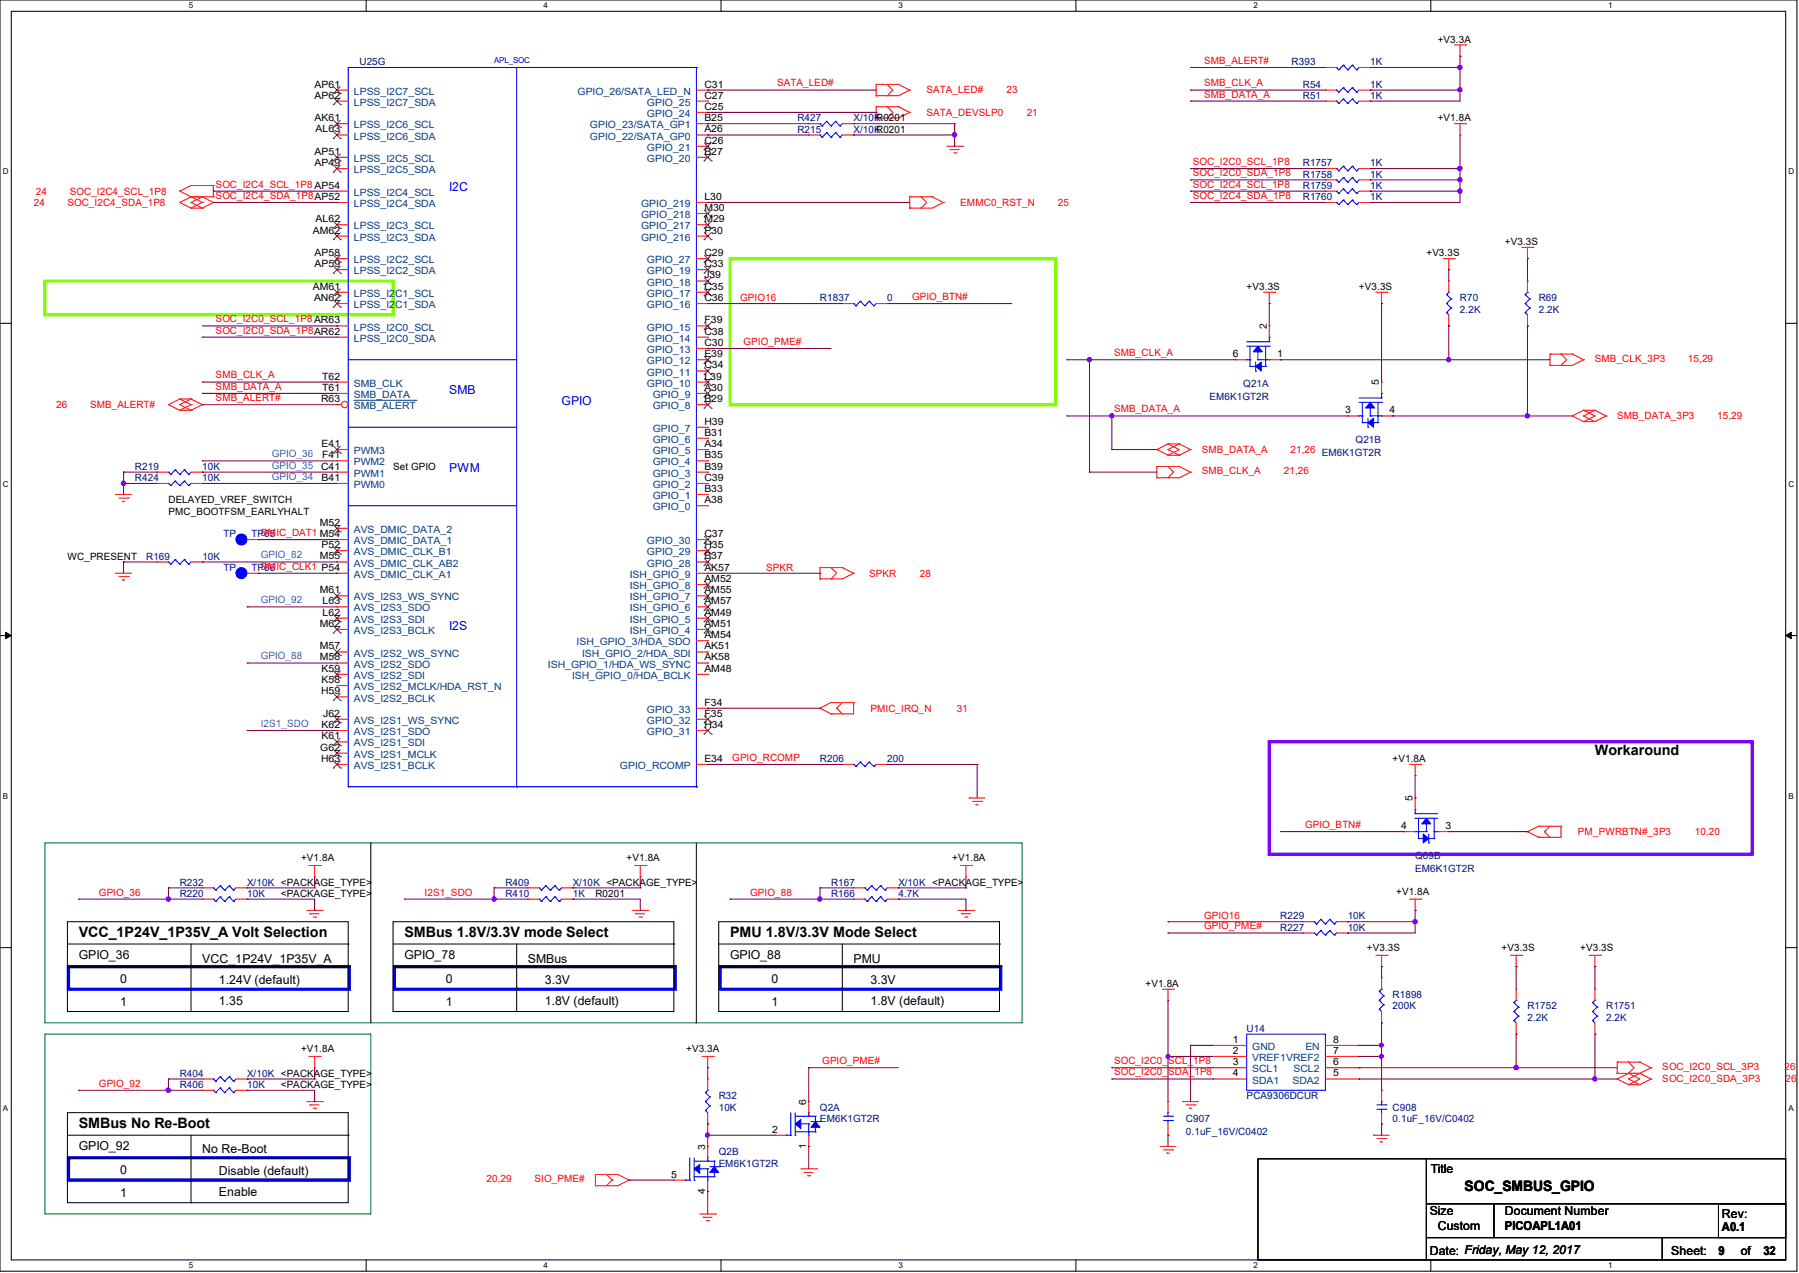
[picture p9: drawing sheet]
<svg xmlns="http://www.w3.org/2000/svg" width="297mm" height="210mm" viewBox="0 0 297 210" stroke-linecap="round" stroke-linejoin="round" font-family="sans-serif">
<defs><g id="words">
<g font-size="2.4">
<text x="263.3" y="124.6">Workaround</text>
<text x="13" y="154.6">VCC_1P24V_1P35V_A Volt Selection</text>
<text x="66.8" y="154.6">SMBus 1.8V/3.3V mode Select</text>
<text x="120.5" y="154.6">PMU 1.8V/3.3V Mode Select</text>
<text x="13" y="186.1">SMBus No Re-Boot</text>
<text x="241.8" y="196.5">SOC_SMBUS_GPIO</text>
</g>
<g font-size="2" fill="#00f">
<text x="74.2" y="31.6">I2C</text>
<text x="74.2" y="64.9">SMB</text>
<text x="92.7" y="66.8">GPIO</text>
<text x="74.2" y="77.9">PWM</text>
<text x="74.2" y="103.9">I2S</text>
</g>
<g font-size="2">
<text x="13" y="158.2">GPIO_36</text>
<text x="33.4" y="158.8">VCC_1P24V_1P35V_A</text>
<text x="66.8" y="158.2">GPIO_78</text>
<text x="87.2" y="158.8">SMBus</text>
<text x="120.5" y="158.2">GPIO_88</text>
<text x="140.9" y="158.8">PMU</text>
<text x="19.9" y="166">1</text>
<text x="19.9" y="162.1">0</text>
<text x="36.2" y="165.8">1.35</text>
<text x="36.2" y="162.3">1.24V (default)</text>
<text x="73.6" y="166">1</text>
<text x="73.6" y="162.1">0</text>
<text x="90" y="165.8">1.8V (default)</text>
<text x="90" y="162.3">3.3V</text>
<text x="127.4" y="166">1</text>
<text x="127.4" y="162.1">0</text>
<text x="143.7" y="165.8">1.8V (default)</text>
<text x="143.7" y="162.3">3.3V</text>
<text x="13" y="189.7">GPIO_92</text>
<text x="33.4" y="190.3">No Re-Boot</text>
<text x="19.9" y="197.5">1</text>
<text x="19.9" y="193.6">0</text>
<text x="36.2" y="197.4">Enable</text>
<text x="36.2" y="193.8">Disable (default)</text>
<text x="236.2" y="193.5">Title</text>
<text x="236" y="200.5">Size</text>
<text x="237.4" y="202.9">Custom</text>
<text x="248.5" y="200.5">Document Number</text>
<text x="248.5" y="202.9">PICOAPL1A01</text>
<text x="284.3" y="200.9">Rev:</text>
<text x="284.3" y="203.1">A0.1</text>
<text x="236" y="207">Date: Friday, May 12, 2017</text>
<text x="275.9" y="207">Sheet:</text>
<text x="283.7" y="207">9</text>
<text x="287.4" y="207">of</text>
<text x="291.1" y="207">32</text>
</g>
<g font-size="1.7" fill="#000080">
<text x="59.4" y="10.8">U25G</text>
<text x="213.2" y="10.8">R393</text>
<text x="226.2" y="10.8">1K</text>
<text x="215.1" y="16.3">R51</text>
<text x="215.1" y="14.5">R54</text>
<text x="226.2" y="16.3">1K</text>
<text x="226.2" y="14.5">1K</text>
<text x="131.7" y="20">R427</text>
<text x="131.7" y="21.9">R215</text>
<text x="140.9" y="20">X/10KR0201</text>
<text x="140.9" y="21.9">X/10KR0201</text>
<text x="215.1" y="27.4">R1757</text>
<text x="215.1" y="29.3">R1758</text>
<text x="226.2" y="27.4">1K</text>
<text x="226.2" y="29.3">1K</text>
<text x="215.1" y="31.2">R1759</text>
<text x="215.1" y="33">R1760</text>
<text x="226.2" y="31.2">1K</text>
<text x="226.2" y="33">1K</text>
<text x="135.4" y="49.7">R1837</text>
<text x="146.5" y="49.7">0</text>
<text x="241" y="49.7">R70</text>
<text x="241" y="51.6">2.2K</text>
<text x="254" y="49.7">R69</text>
<text x="254" y="51.6">2.2K</text>
<text x="199.7" y="66">EM6K1GT2R</text>
<text x="205.3" y="63.8">Q21A</text>
<text x="22.3" y="77.5">R219</text>
<text x="33.4" y="77.5">10K</text>
<text x="218.2" y="75.3">EM6K1GT2R</text>
<text x="223.8" y="73.1">Q21B</text>
<text x="22.3" y="79.4">R424</text>
<text x="33.4" y="79.4">10K</text>
<text x="36.9" y="88.6">TP</text>
<text x="41.5" y="88.6">TP65</text>
<text x="24.1" y="92.3">R169</text>
<text x="33.4" y="92.3">10K</text>
<text x="36.9" y="94.2">TP</text>
<text x="41.5" y="94.2">TP66</text>
<text x="135.4" y="125.7">R206</text>
<text x="146.5" y="125.7">200</text>
<text x="233.6" y="141.6">Q69B</text>
<text x="233.6" y="143.9">EM6K1GT2R</text>
<text x="29.7" y="148">R220</text>
<text x="29.7" y="146.1">R232</text>
<text x="40.8" y="148">10K</text>
<text x="40.8" y="146.1">X/10K &lt;PACKAGE_TYPE&gt;</text>
<text x="83.4" y="148">R410</text>
<text x="83.4" y="146.1">R409</text>
<text x="94.6" y="148">1K</text>
<text x="94.6" y="146.1">X/10K &lt;PACKAGE_TYPE&gt;</text>
<text x="137.2" y="148">R166</text>
<text x="137.2" y="146.1">R167</text>
<text x="148.3" y="148">4.7K</text>
<text x="148.3" y="146.1">X/10K &lt;PACKAGE_TYPE&gt;</text>
<text x="211.4" y="153.5">R227</text>
<text x="211.4" y="151.7">R229</text>
<text x="222.5" y="153.5">10K</text>
<text x="222.5" y="151.7">10K</text>
<text x="229.9" y="164.7">R1898</text>
<text x="229.9" y="166.5">200K</text>
<text x="252.2" y="166.5">R1752</text>
<text x="265.2" y="166.5">R1751</text>
<text x="205.8" y="170.2">U14</text>
<text x="252.2" y="168.4">2.2K</text>
<text x="265.2" y="168.4">2.2K</text>
<text x="29.7" y="177.6">R404</text>
<text x="29.7" y="179.5">R406</text>
<text x="40.8" y="177.6">X/10K &lt;PACKAGE_TYPE&gt;</text>
<text x="40.8" y="179.5">10K</text>
<text x="118.7" y="181.4">R32</text>
<text x="118.7" y="183.2">10K</text>
<text x="135.4" y="183.2">Q2A</text>
<text x="135.4" y="185">EM6K1GT2R</text>
<text x="195.8" y="185">C907</text>
<text x="205.8" y="181.4">PCA9306DCUR</text>
<text x="229.9" y="183.2">C908</text>
<text x="229.9" y="185">0.1uF_16V/C0402</text>
<text x="118.7" y="190.6">Q2B</text>
<text x="195.8" y="187.3">0.1uF_16V/C0402</text>
<text x="118.7" y="192.5">EM6K1GT2R</text>
</g>
<g font-size="1.7" fill="#f00">
<text x="198.8" y="10.5">SMB_ALERT#</text>
<text x="128.3" y="14.3">SATA_LED#</text>
<text x="153" y="15.4">SATA_LED#</text>
<text x="166.2" y="15.4">23</text>
<text x="198.8" y="14.3">SMB_CLK_A</text>
<text x="198.8" y="16.1">SMB_DATA_A</text>
<text x="153" y="19.1">SATA_DEVSLP0</text>
<text x="169.5" y="19.1">21</text>
<text x="196.9" y="27.2">SOC_I2C0_SCL_1P8</text>
<text x="196.9" y="29.1">SOC_I2C0_SDA_1P8</text>
<text x="5.6" y="34">24</text>
<text x="5.9" y="32.1">24</text>
<text x="11.1" y="34">SOC_I2C4_SDA_1P8</text>
<text x="11.5" y="32.1">SOC_I2C4_SCL_1P8</text>
<text x="35.6" y="30.9">SOC_I2C4_SCL_1P8 AP54</text>
<text x="35.6" y="32.8">SOC_I2C4_SDA_1P8AP52</text>
<text x="158.5" y="34">EMMC0_RST_N</text>
<text x="174.7" y="34">25</text>
<text x="196.9" y="30.9">SOC_I2C4_SCL_1P8</text>
<text x="196.9" y="32.8">SOC_I2C4_SDA_1P8</text>
<text x="35.6" y="53.2">SOC_I2C0_SCL_1P8AR63</text>
<text x="122.2" y="49.7">GPIO16</text>
<text x="150.6" y="49.5">GPIO_BTN#</text>
<text x="35.6" y="55">SOC_I2C0_SDA_1P8AR62</text>
<text x="122.8" y="56.9">GPIO_PME#</text>
<text x="183.9" y="58.8">SMB_CLK_A</text>
<text x="263.3" y="59.7">SMB_CLK_3P3</text>
<text x="278.7" y="59.7">15,29</text>
<text x="35.6" y="62.4">SMB_CLK_A</text>
<text x="35.6" y="64.3">SMB_DATA_A</text>
<text x="9.3" y="67.3">26</text>
<text x="14.9" y="67.3">SMB_ALERT#</text>
<text x="35.6" y="66.2">SMB_ALERT#</text>
<text x="183.9" y="68">SMB_DATA_A</text>
<text x="267" y="69.2">SMB_DATA_3P3</text>
<text x="283.5" y="69.2">15,29</text>
<text x="198.4" y="74.7">SMB_DATA_A</text>
<text x="213.1" y="74.7">21,26</text>
<text x="198.4" y="78.3">SMB_CLK_A</text>
<text x="212" y="78.3">21,26</text>
<text x="43.1" y="88.4">DMIC_DAT1 M54</text>
<text x="43.1" y="94">DMIC_CLK1 P54</text>
<text x="126.5" y="94.2">SPKR</text>
<text x="143.5" y="95.1">SPKR</text>
<text x="151.9" y="95.1">28</text>
<text x="143.7" y="117.4">PMIC_IRQ_N</text>
<text x="158" y="117.4">31</text>
<text x="120.9" y="125.5">GPIO_RCOMP</text>
<text x="215.5" y="136.6">GPIO_BTN#</text>
<text x="260.5" y="137.8">PM_PWRBTN#_3P3</text>
<text x="279.8" y="137.8">10,20</text>
<text x="16.3" y="147.7">GPIO_36</text>
<text x="70.1" y="147.7">I2S1_SDO</text>
<text x="123.9" y="147.7">GPIO_88</text>
<text x="198.8" y="153.3">GPIO_PME#</text>
<text x="198.8" y="151.7">GPIO16</text>
<text x="16.3" y="179.3">GPIO_92</text>
<text x="135.8" y="175.6">GPIO_PME#</text>
<text x="183.9" y="177.4">SOC_I2C0_SDA_1P8</text>
<text x="183.9" y="175.6">SOC_I2C0_SCL_1P8</text>
<text x="274.4" y="178.6">SOC_I2C0_SDA_3P3</text>
<text x="274.4" y="176.5">SOC_I2C0_SCL_3P3</text>
<text x="294.6" y="176.5">26</text>
<text x="294.8" y="178.6">26</text>
<text x="80.3" y="195.1">20,29</text>
<text x="88.3" y="195.1">SIO_PME#</text>
</g>
<g font-size="1.7">
<text x="237.4" y="7.1">+V3.3A</text>
<text x="51.9" y="14.4">AP61</text>
<text x="51.9" y="16.3">AP62</text>
<text x="116.3" y="14.4">C31</text>
<text x="116.3" y="16.3">C27</text>
<text x="51.9" y="20">AK61</text>
<text x="52.1" y="21.8">AL63</text>
<text x="116.3" y="18.1">C25</text>
<text x="116.3" y="20">B25</text>
<text x="116.3" y="21.8">A26</text>
<text x="116.3" y="23.7">C26</text>
<text x="237.4" y="20">+V1.8A</text>
<text x="51.9" y="27.4">AP49</text>
<text x="51.9" y="25.5">AP51</text>
<text x="116.3" y="25.5">B27</text>
<text x="116.3" y="33">L30</text>
<text x="116.3" y="34.8">M30</text>
<text x="51.6" y="38.5">AM62</text>
<text x="52.1" y="36.7">AL62</text>
<text x="116.3" y="36.7">M29</text>
<text x="116.3" y="38.5">P30</text>
<text x="248.5" y="40.4">+V3.3S</text>
<text x="51.6" y="47.8">AM61</text>
<text x="51.9" y="44.1">AP59</text>
<text x="51.9" y="42.2">AP58</text>
<text x="116.3" y="42.2">C29</text>
<text x="116.3" y="45.9">J39</text>
<text x="116.3" y="44.1">C33</text>
<text x="116.3" y="47.8">C35</text>
<text x="205.8" y="47.8">+V3.3S</text>
<text x="224.4" y="47.8">+V3.3S</text>
<text x="235.5" y="42.3">+V3.3S</text>
<text x="51.9" y="49.7">AN62</text>
<text x="116.3" y="49.7">C36</text>
<text x="116.3" y="53.3">F39</text>
<text x="116.3" y="55.2">C38</text>
<text x="116.3" y="57.1">C30</text>
<text x="116.3" y="58.9">E39</text>
<text x="203.5" y="58.9">6</text>
<text x="209.1" y="54.3" transform="rotate(-90 209.1 54.3)">2</text>
<text x="210.9" y="58.9">1</text>
<text x="53.2" y="64.5">T61</text>
<text x="53.2" y="62.6">T62</text>
<text x="116.3" y="64.5">A30</text>
<text x="116.3" y="60.8">C34</text>
<text x="116.3" y="62.6">L39</text>
<text x="227.7" y="63.6" transform="rotate(-90 227.7 63.6)">5</text>
<text x="53" y="66.3">R63</text>
<text x="116.3" y="66.3">B29</text>
<text x="116.3" y="70.1">H39</text>
<text x="116.3" y="71.9">B31</text>
<text x="222.1" y="68.2">3</text>
<text x="229.4" y="68.2">4</text>
<text x="53" y="77.5">C41</text>
<text x="53.1" y="73.7">E41</text>
<text x="53.2" y="75.6">F41</text>
<text x="64.9" y="77.5">Set GPIO</text>
<text x="116.3" y="73.7">A34</text>
<text x="116.3" y="75.6">B35</text>
<text x="116.3" y="77.5">B39</text>
<text x="27.8" y="83.1">DELAYED_VREF_SWITCH</text>
<text x="53.1" y="79.3">B41</text>
<text x="116.3" y="83">A38</text>
<text x="116.3" y="79.3">C39</text>
<text x="116.3" y="81.2">B33</text>
<text x="27.8" y="84.9">PMC_BOOTFSM_EARLYHALT</text>
<text x="52.8" y="86.7">M52</text>
<text x="116.3" y="88.6">C37</text>
<text x="11.1" y="92.3">WC_PRESENT</text>
<text x="52.8" y="92.3">M55</text>
<text x="53.1" y="90.4">P52</text>
<text x="116.3" y="94.1">AK57</text>
<text x="116.3" y="90.4">H35</text>
<text x="116.3" y="92.3">B37</text>
<text x="52.8" y="97.9">M61</text>
<text x="53.3" y="99.7">L63</text>
<text x="53.3" y="101.6">L62</text>
<text x="116.3" y="96">AM52</text>
<text x="116.3" y="97.9">AM55</text>
<text x="116.3" y="99.7">AM57</text>
<text x="116.3" y="101.6">AM49</text>
<text x="52.8" y="103.4">M62</text>
<text x="52.8" y="107.1">M57</text>
<text x="116.3" y="103.4">AM51</text>
<text x="116.3" y="105.3">AM54</text>
<text x="116.3" y="107.1">AK51</text>
<text x="52.8" y="109">M58</text>
<text x="53.1" y="110.8">K59</text>
<text x="53.1" y="112.7">K58</text>
<text x="116.3" y="109">AK58</text>
<text x="116.3" y="110.8">AM48</text>
<text x="53" y="114.6">H59</text>
<text x="53.4" y="118.2">J62</text>
<text x="116.3" y="116.4">F34</text>
<text x="116.3" y="118.2">F35</text>
<text x="52.9" y="123.8">G62</text>
<text x="53" y="125.7">H63</text>
<text x="53.1" y="120.1">K62</text>
<text x="53.1" y="122">K61</text>
<text x="116.3" y="120.1">H34</text>
<text x="116.3" y="125.7">E34</text>
<text x="229.9" y="125.7">+V1.8A</text>
<text x="231.3" y="136.8">4</text>
<text x="233.2" y="132.2" transform="rotate(-90 233.2 132.2)">5</text>
<text x="238.7" y="136.8">3</text>
<text x="49.7" y="142">+V1.8A</text>
<text x="103.5" y="142">+V1.8A</text>
<text x="157.2" y="142">+V1.8A</text>
<text x="46.4" y="148">&lt;PACKAGE_TYPE&gt;</text>
<text x="98.3" y="148">R0201</text>
<text x="230.5" y="147.6">+V1.8A</text>
<text x="225.7" y="156.9">+V3.3S</text>
<text x="247.9" y="156.9">+V3.3S</text>
<text x="260.9" y="156.9">+V3.3S</text>
<text x="189.1" y="162.8">+V1.8A</text>
<text x="49.7" y="173.6">+V1.8A</text>
<text x="113.3" y="173.6">+V3.3A</text>
<text x="203.5" y="172">1</text>
<text x="203.5" y="173.9">2</text>
<text x="220.1" y="173.9">7</text>
<text x="220.1" y="172">8</text>
<text x="46.4" y="179.5">&lt;PACKAGE_TYPE&gt;</text>
<text x="203.5" y="175.7">3</text>
<text x="203.5" y="177.6">4</text>
<text x="220.1" y="177.6">5</text>
<text x="220.1" y="175.7">6</text>
<text x="133.1" y="182.2" transform="rotate(-90 133.1 182.2)">6</text>
<text x="116.4" y="189.7" transform="rotate(-90 116.4 189.7)">3</text>
<text x="127.5" y="186.9">2</text>
<text x="133.1" y="189.6" transform="rotate(-90 133.1 189.6)">1</text>
<text x="110.8" y="194.3">5</text>
<text x="116.4" y="197" transform="rotate(-90 116.4 197)">4</text>
</g>
<g font-size="1.7" fill="#004080">
<text x="58.4" y="15.6">LPSS_I2C7_SCL</text>
<text x="58.4" y="17.4">LPSS_I2C7_SDA</text>
<text x="95.3" y="15.6">GPIO_26/SATA_LED_N</text>
<text x="106.8" y="17.4">GPIO_25</text>
<text x="58.4" y="23">LPSS_I2C6_SDA</text>
<text x="58.4" y="21.2">LPSS_I2C6_SCL</text>
<text x="97.4" y="21.2">GPIO_23/SATA_GP1</text>
<text x="97.4" y="23">GPIO_22/SATA_GP0</text>
<text x="106.8" y="19.3">GPIO_24</text>
<text x="58.4" y="28.6">LPSS_I2C5_SDA</text>
<text x="58.4" y="26.7">LPSS_I2C5_SCL</text>
<text x="106.8" y="24.9">GPIO_21</text>
<text x="106.8" y="26.7">GPIO_20</text>
<text x="58.4" y="34.2">LPSS_I2C4_SDA</text>
<text x="58.4" y="32.3">LPSS_I2C4_SCL</text>
<text x="105.8" y="34.2">GPIO_219</text>
<text x="105.8" y="36">GPIO_218</text>
<text x="58.4" y="39.7">LPSS_I2C3_SDA</text>
<text x="58.4" y="37.8">LPSS_I2C3_SCL</text>
<text x="105.8" y="37.8">GPIO_217</text>
<text x="105.8" y="39.7">GPIO_216</text>
<text x="58.4" y="45.3">LPSS_I2C2_SDA</text>
<text x="58.4" y="43.4">LPSS_I2C2_SCL</text>
<text x="106.8" y="43.4">GPIO_27</text>
<text x="106.8" y="47.1">GPIO_18</text>
<text x="106.8" y="45.3">GPIO_19</text>
<text x="58.4" y="50.8">LPSS_I2C1_SDA</text>
<text x="58.4" y="49">LPSS_I2C1_SCL</text>
<text x="106.8" y="49">GPIO_17</text>
<text x="106.8" y="50.8">GPIO_16</text>
<text x="58.4" y="56.4">LPSS_I2C0_SDA</text>
<text x="58.4" y="54.5">LPSS_I2C0_SCL</text>
<text x="106.8" y="54.5">GPIO_15</text>
<text x="106.8" y="56.4">GPIO_14</text>
<text x="106.8" y="58.3">GPIO_13</text>
<text x="58.4" y="65.7">SMB_DATA</text>
<text x="58.4" y="63.8">SMB_CLK</text>
<text x="106.8" y="60.1">GPIO_12</text>
<text x="106.8" y="62">GPIO_11</text>
<text x="106.8" y="63.8">GPIO_10</text>
<text x="107.8" y="65.7">GPIO_9</text>
<text x="58.4" y="67.5">SMB_ALERT</text>
<text x="107.8" y="67.5">GPIO_8</text>
<text x="107.8" y="71.2">GPIO_7</text>
<text x="58.4" y="74.9">PWM3</text>
<text x="58.4" y="76.8">PWM2</text>
<text x="107.8" y="73.1">GPIO_6</text>
<text x="107.8" y="74.9">GPIO_5</text>
<text x="107.8" y="76.8">GPIO_4</text>
<text x="58.4" y="78.7">PWM1</text>
<text x="58.4" y="80.5">PWM0</text>
<text x="107.8" y="78.7">GPIO_3</text>
<text x="107.8" y="80.5">GPIO_2</text>
<text x="107.8" y="82.3">GPIO_1</text>
<text x="58.4" y="87.9">AVS_DMIC_DATA_2</text>
<text x="58.4" y="89.8">AVS_DMIC_DATA_1</text>
<text x="106.8" y="89.8">GPIO_30</text>
<text x="107.8" y="84.2">GPIO_0</text>
<text x="58.4" y="91.6">AVS_DMIC_CLK_B1</text>
<text x="58.4" y="93.5">AVS_DMIC_CLK_AB2</text>
<text x="58.4" y="95.3">AVS_DMIC_CLK_A1</text>
<text x="104" y="95.3">ISH_GPIO_9</text>
<text x="106.8" y="91.6">GPIO_29</text>
<text x="106.8" y="93.5">GPIO_28</text>
<text x="58.4" y="99.1">AVS_I2S3_WS_SYNC</text>
<text x="58.4" y="100.9">AVS_I2S3_SDO</text>
<text x="104" y="97.2">ISH_GPIO_8</text>
<text x="104" y="99.1">ISH_GPIO_7</text>
<text x="104" y="100.9">ISH_GPIO_6</text>
<text x="58.4" y="102.7">AVS_I2S3_SDI</text>
<text x="58.4" y="104.6">AVS_I2S3_BCLK</text>
<text x="95.2" y="106.5">ISH_GPIO_3/HDA_SDO</text>
<text x="104" y="102.7">ISH_GPIO_5</text>
<text x="104" y="104.6">ISH_GPIO_4</text>
<text x="58.4" y="108.3">AVS_I2S2_WS_SYNC</text>
<text x="58.4" y="110.2">AVS_I2S2_SDO</text>
<text x="58.4" y="112">AVS_I2S2_SDI</text>
<text x="58.4" y="113.9">AVS_I2S2_MCLK/HDA_RST_N</text>
<text x="90.5" y="110.2">ISH_GPIO_1/HDA_WS_SYNC</text>
<text x="94.4" y="112">ISH_GPIO_0/HDA_BCLK</text>
<text x="96.1" y="108.3">ISH_GPIO_2/HDA_SDI</text>
<text x="58.4" y="115.7">AVS_I2S2_BCLK</text>
<text x="58.4" y="119.4">AVS_I2S1_WS_SYNC</text>
<text x="106.8" y="117.6">GPIO_33</text>
<text x="106.8" y="119.4">GPIO_32</text>
<text x="58.4" y="121.3">AVS_I2S1_SDO</text>
<text x="58.4" y="123.1">AVS_I2S1_SDI</text>
<text x="58.4" y="125">AVS_I2S1_MCLK</text>
<text x="106.8" y="121.3">GPIO_31</text>
<text x="58.4" y="126.9">AVS_I2S1_BCLK</text>
<text x="102.4" y="126.9">GPIO_RCOMP</text>
<text x="206.8" y="173.2">GND</text>
<text x="215.5" y="173.2">EN</text>
<text x="206.8" y="175">VREF1VREF2</text>
<text x="206.8" y="176.9">SCL1</text>
<text x="206.8" y="178.8">SDA1</text>
<text x="213.4" y="178.8">SDA2</text>
<text x="213.6" y="176.9">SCL2</text>
</g>
<g font-size="1.7" fill="#0080ff">
<text x="44.9" y="77.3">GPIO_35</text>
<text x="44.9" y="75.4">GPIO_36</text>
<text x="44.9" y="79.2">GPIO_34</text>
<text x="43.1" y="92.1">GPIO_82</text>
<text x="43.1" y="99.5">GPIO_92</text>
<text x="43.1" y="108.8">GPIO_88</text>
<text x="43.1" y="119.9">I2S1_SDO</text>
</g>
<g font-size="1.3">
<text x="31.2" y="1.4">5</text>
<text x="89.7" y="1.4">4</text>
<text x="148.3" y="1.4">3</text>
<text x="206.9" y="1.4">2</text>
<text x="265.5" y="1.4">1</text>
<text x=".5" y="28.8">D</text>
<text x="295.3" y="28.8">D</text>
<text x=".5" y="80.3">C</text>
<text x="295.3" y="80.3">C</text>
<text x=".5" y="131.8">B</text>
<text x="295.3" y="131.8">B</text>
<text x=".5" y="183.3">A</text>
<text x="295.3" y="183.3">A</text>
<text x="31.2" y="209.3">5</text>
<text x="89.7" y="209.3">4</text>
<text x="148.3" y="209.3">3</text>
<text x="206.9" y="209.3">2</text>
<text x="265.5" y="209.3">1</text>
</g>
<text font-size="1.3" fill="#00f" x="81.6" y="10.5">APL_SOC</text>
</g></defs>
<path d="M0 0h296.7v209.7h-296.7zM1.9 1.9h292.9v206h-292.9z" fill="none" stroke="#000" stroke-width=".17"/>
<g fill="#fff">
<path d="M31.2 .2h.7v1.5h-.7z"/>
<path d="M31.2 208.1h.7v1.4h-.7z"/>
</g>
<path d="M60.5 0v1.9M60.5 207.9v1.8" fill="none" stroke="#000" stroke-width=".17"/>
<g fill="#fff">
<path d="M89.7 .2h.8v1.5h-.8z"/>
<path d="M89.7 208.1h.8v1.4h-.8z"/>
</g>
<path d="M119 0v1.9M119 207.9v1.8" fill="none" stroke="#000" stroke-width=".17"/>
<g fill="#fff">
<path d="M148.3 .2h.8v1.5h-.8z"/>
<path d="M148.3 208.1h.8v1.4h-.8z"/>
</g>
<path d="M177.6 0v1.9M177.6 207.9v1.8" fill="none" stroke="#000" stroke-width=".17"/>
<g fill="#fff">
<path d="M206.9 .2h.7v1.5h-.7z"/>
<path d="M206.9 208.1h.7v1.4h-.7z"/>
</g>
<path d="M236.2 0v1.9M236.2 207.9v1.8" fill="none" stroke="#000" stroke-width=".17"/>
<g fill="#fff">
<path d="M265.5 .2h.7v1.5h-.7z"/>
<path d="M265.5 208.1h.7v1.4h-.7z"/>
<path d="M.5 27.6h.9v1.5h-.9z"/>
<path d="M295.3 27.6h.9v1.5h-.9z"/>
<path d="M.5 79.1h.9v1.5h-.9z"/>
<path d="M295.3 79.1h.9v1.5h-.9z"/>
</g>
<path d="M0 53.3h1.9M294.8 53.3h1.9" fill="none" stroke="#000" stroke-width=".17"/>
<g fill="#fff">
<path d="M.5 130.6h.8v1.5h-.8z"/>
<path d="M295.3 130.6h.8v1.5h-.8z"/>
</g>
<path d="M0 104.9h1.9M294.8 104.9h1.9" fill="none" stroke="#000" stroke-width=".17"/>
<path d="M.9 104.3l1 .6-1 .5zM294.8 104.9l.9-.6v1.1z" fill="#000" stroke="#000" stroke-width=".17"/>
<g fill="#fff">
<path d="M.5 182.1h.8v1.5h-.8z"/>
<path d="M295.3 182.1h.8v1.5h-.8z"/>
</g>
<g fill="none" stroke="#000" stroke-width=".17">
<path d="M0 156.3h1.9M11.1 152.1h46.4v14.8h-46.4zM11.1 159.5h46.6M11.1 155.7h46.4M31.5 155.7v11.2M57.5 159.5h.1M57.5 155.7h.1M57.7 159.5h.1M64.9 152.1h46.4v14.8h-46.4zM64.9 159.5h46.6M64.9 155.7h46.4M85.3 155.7v11.2"/>
<path d="M111.3 159.5h.1M111.3 155.7h.1M111.5 159.5h.1M118.7 152.1h46.3v14.8h-46.3zM118.7 159.5h46.5M118.7 155.7h46.3M139.1 155.7v11.2M165 159.5h.1M165 155.7h.1M165.2 159.5h.1M294.8 156.3h1.9M31.5 166.9h.1"/>
<path d="M85.3 166.9h.1M139.1 166.9h.1M11.1 183.6h46.4v14.8h-46.4zM11.1 191h46.6M11.1 187.3h46.4M31.5 198.4h.1M31.5 187.3v11.1M57.5 191h.1M57.5 187.3h.1M57.7 191h.1M207.7 191.2h27.8v16.7h-27.8zM235.5 198.6h11.1v5.6h-11.1z"/>
<path d="M235.5 191.2h59.3v7.4h-59.3zM246.6 198.6h48.2v5.6h-48.2zM283.7 198.6h11.1v5.6h-11.1zM235.5 204.2h38.9v3.7h-38.9zM274.4 204.2h20.4v3.7h-20.4z"/>
</g>
<path d="M7.4 139.1h53.8v29.6h-53.8zM61.2 139.1h53.8v29.6h-53.8zM115 139.1h53.7v29.6h-53.7zM7.4 170.6h53.8v29.7h-53.8z" fill="none" stroke="#008000" stroke-width=".17"/>
<path d="M11.3 159.5h46.4v3.7h-46.4zM65.1 159.5h46.4v3.7h-46.4zM118.9 159.5h46.3v3.7h-46.3zM11.3 191h46.4v3.7h-46.4z" fill="none" stroke="#00f" stroke-width=".55"/>
<path d="M7.4 46.4h57.5v5.5h-57.5zM120.5 42.7h53.8v24.1h-53.8z" fill="none" stroke="#80ff00" stroke-width=".55"/>
<path d="M209.5 122.4h79.8v18.5h-79.8z" fill="none" stroke="#8000ff" stroke-width=".55"/>
<g fill="none" stroke="#f00" stroke-width=".17">
<path d="M144.7 15.8h.1M144.7 13.9h.1M144.7 19.5h.1M144.7 17.6h.1M144.7 13.9h3.6M144.7 13.9v1.9M144.7 17.6v1.9M144.7 17.6h3.6M146.5 15.8h.1M146.5 13.9h.1M146.5 19.5h.1M146.5 17.6h.1"/>
<path d="M146.5 13.9l.9 1-.9 .9M146.5 17.6l.9 .9-.9 1M148.3 13.9h.1M148.3 17.6h.1M148.3 13.9l1.9 1M148.3 17.6l1.9 .9M150.2 14.9h.1M150.2 18.5h.1M150.2 14.9l-1.9 .9h-3.6M150.2 18.5l-1.9 1h-3.6M218.8 11.1h.1M218.8 11.1h1.8"/>
<path d="M224.4 11.1h1.8M226.2 11.1h.1M240.1 7.4h1.9M241 9.3h.1M241 7.4v1.9M242 7.4h.1M29.7 31.5h.1M29.7 33.4h.1M29.7 31.5l3.7 1.9M29.7 33.4l1.8 .9M31.5 30.6h.1M31.5 32.5h.1"/>
<path d="M31.5 34.3h.1M31.5 30.6l-1.8 .9M31.5 30.6h3.7M31.5 32.5h3.7M31.5 32.5l-1.8 .9M31.5 34.3h1.9M33.4 34.3h.1M33.4 32.5h.1M33.4 33.4h.1M33.4 32.5l1.8 .9M33.4 32.5l-1.9 .9 1.9 .9M33.4 33.4l-1.9 .9"/>
<path d="M35.2 30.6h.1M35.2 32.5h.1M35.2 33.4h.1M35.2 30.6v1.9M35.2 33.4l-1.8 .9M150.2 34.3h.1M150.2 32.5h.1M150.2 32.5h3.7M150.2 32.5v1.8M152.1 34.3h.1M152.1 32.5h.1M152.1 32.5l.9 .9-.9 .9"/>
<path d="M153.9 32.5h.1M153.9 32.5l1.8 .9M155.7 33.4h.1M155.7 33.4l-1.8 .9h-3.7M156.3 24.1h2.6M156.9 24.7h.1M156.9 24.7h1.5M157.4 25.2h.4M157.8 25.2h.1M158.9 24.1h.1M240.1 20.4h1.9M241 22.3h.1"/>
<path d="M241 20.4v1.9M242 20.4h.1M208.6 48.2h1.9M209.5 50.1h.1M209.5 48.2v1.9M210.5 48.2h.1M227.2 48.2h1.8M228.1 50.1h.1M228.1 48.2v1.9M229 48.2h.1M238.3 42.7h1.8M239.2 44.5h.1"/>
<path d="M239.2 53.8h.1M239.2 46.4h.1M239.2 42.7v1.8M239.2 46.4v1.8M239.2 51.9v1.9M240.1 42.7h.1M251.2 40.8h1.9M252.2 42.7h.1M252.2 40.8v1.9M253.1 40.8h.1M255.9 58.4h.1M255.9 58.4h3.7"/>
<path d="M255.9 58.4v1.9M257.7 58.4h.1M257.7 58.4l1 1-1 .9M259.6 58.4h.1M259.6 58.4l1.9 1M261.5 59.4h.1M261.5 59.4l-1.9 .9h-3.7M26 77.9h.1M26 77.9h1.8M27.8 66.8h.1M27.8 66.8l1.9 .9M29.7 65.8h.1"/>
<path d="M29.7 67.7h.1M29.7 67.7h1.8M29.7 65.8h1.8M29.7 65.8l-1.9 1M29.7 65.8l1.8 1M31.5 67.7h.1M31.5 65.8h.1M31.5 66.8h.1M31.5 65.8l1.9 1M31.5 65.8l-1.8 1 1.8 .9M31.5 66.8l-1.8 .9M31.5 77.9h1.9"/>
<path d="M33.4 66.8h.1M33.4 77.9h.1M33.4 66.8l-1.9 .9M55.6 64.9h.1M55.6 63h.1M55.6 64.9h1.9M55.6 63h1.9M191 78.8h.1M191 77h.1M191 74.2h.1M191 77h3.7M191 77v1.8"/>
<path d="M191 74.2l1.8 .9M192.8 78.8h.1M192.8 77h.1M192.8 75.1h.1M192.8 73.2h.1M192.8 74.2h.1M192.8 77l1 .9-1 .9M192.8 73.2h1.9M192.8 75.1h1.9M192.8 73.2l-1.8 1M192.8 73.2l1.9 1-1.9 .9M192.8 74.2l1.9 .9"/>
<path d="M194.7 77h.1M194.7 73.2h.1M194.7 75.1h.1M194.7 77l1.9 .9M194.7 73.2l1.9 1M194.7 73.2l-1.9 1M196.6 77.9h.1M196.6 74.2h.1M196.6 77.9l-1.9 .9h-3.7M196.6 74.2l-1.9 .9M255.9 60.3h.1M257.7 60.3h.1"/>
<path d="M259.6 68.6h.1M259.6 68.6l1.9 1M261.5 69.6h.1M261.5 67.7h.1M261.5 68.6h.1M261.5 67.7h1.8M261.5 69.6h1.8M261.5 67.7l-1.9 .9M261.5 67.7l1.8 .9-1.8 1M261.5 68.6l1.8 1M263.3 67.7h.1M263.3 69.6h.1"/>
<path d="M263.3 67.7l1.9 .9M263.3 67.7l-1.8 .9M265.2 68.6h.1M265.2 68.6l-1.9 1M19.1 81.6h.1M19.1 94.6h.1M19.1 81.6h2.6M19.1 94.6h2.6M19.6 82.2h1.6M19.6 95.1h1.6M20.2 82.7h.1M20.2 95.7h.1"/>
<path d="M20.2 82.7h.4M20.2 95.7h.4M21.2 82.2h.1M21.2 95.1h.1M55.6 87.2h.1M55.6 89h.1M55.6 90.8h.1M55.6 92.7h.1M55.6 94.6h.1M55.6 98.3h.1M55.6 94.6h1.9M55.6 87.2h1.9"/>
<path d="M55.6 89h1.9M55.6 90.8h1.9M55.6 92.7h1.9M55.6 98.3h1.9M135.4 95.5h.1M135.4 93.6h.1M135.4 93.6h3.7M135.4 93.6v1.9M137.2 95.5h.1M137.2 93.6h.1M137.2 93.6l.9 1-.9 .9M139.1 93.6h.1"/>
<path d="M139.1 93.6l1.8 1M140.9 94.6h.1M140.9 94.6l-1.8 .9h-3.7M55.6 100.1h.1M55.6 102h.1M55.6 103.8h.1M55.6 107.6h.1M55.6 109.4h.1M55.6 111.3h.1M55.6 113.1h.1M55.6 115h.1M55.6 118.7h.1"/>
<path d="M55.6 100.1h1.9M55.6 102h1.9M55.6 103.8h1.9M55.6 107.6h1.9M55.6 109.4h1.9M55.6 111.3h1.9M55.6 113.1h1.9M55.6 115h1.9M55.6 118.7h1.9M135.4 116.8h.1M135.4 116.8l1.8 1M137.2 117.8h.1"/>
<path d="M137.2 115.9h.1M137.2 115.9h3.7M137.2 115.9l-1.8 .9M138.1 116.8h.1M138.1 116.8l1 1M139.1 115.9l-1 .9M140.9 115.9h.1M140.9 115.9v1.9h-3.7M55.6 120.5h.1M55.6 122.4h.1M55.6 124.2h.1M55.6 126.1h.1"/>
<path d="M55.6 126.1h1.9M55.6 120.5h1.9M55.6 122.4h1.9M55.6 124.2h1.9M160 131.7h.1M160 131.7h2.6M160.6 132.2h1.5M161.1 132.8h.1M161.1 132.8h.4M162.1 132.2h.1M232.7 126.1h1.9M233.6 127.9h.1"/>
<path d="M233.6 126.1v1.8M234.6 126.1h.1M252.2 137.2h.1M252.2 137.2l1.8 .9M254 138.1h.1M254 136.3h.1M254 136.3h3.7M254 136.3l-1.8 .9M255 137.2h.1M255 137.2l.9 .9M255.9 136.3l-.9 .9M257.7 136.3h.1"/>
<path d="M257.7 136.3v1.8h-3.7M33.4 148.3h.1M33.4 148.3h1.8M38.9 148.3h1.9M40.8 148.3h.1M50.6 150.2h2.6M51 142.8h1.9M51.2 150.7h.1M51.2 150.7h1.5M51.7 151.3h.4M51.9 144.7h.1M51.9 142.8v1.9"/>
<path d="M52.1 151.3h.1M52.9 142.8h.1M53.2 150.2h.1M87.2 148.3h.1M87.2 148.3h1.8M92.7 148.3h1.9M94.6 148.3h.1M104.4 150.2h2.6M104.8 142.8h1.8M104.9 150.7h.1M104.9 150.7h1.5M105.5 151.3h.4"/>
<path d="M105.7 144.7h.1M105.7 142.8v1.9M105.9 151.3h.1M106.6 142.8h.1M107 150.2h.1M158.2 150.2h2.6M158.5 142.8h1.9M158.7 150.7h.1M158.7 150.7h1.5M159.3 151.3h.3M159.5 144.7h.1M159.5 142.8v1.9"/>
<path d="M159.6 151.3h.1M160.4 142.8h.1M160.8 150.2h.1M227.2 157.6h1.8M228.1 159.5h.1M228.1 157.6v1.9M229 157.6h.1M232.7 148.3h1.9M233.6 150.2h.1M233.6 148.3v1.9M234.6 148.3h.1M249.4 157.6h1.8"/>
<path d="M250.3 159.5h.1M250.3 157.6v1.9M251.2 157.6h.1M262.4 157.6h1.8M263.3 159.5h.1M263.3 157.6v1.9M264.2 157.6h.1M33.4 178h.1M33.4 178h1.8M38.9 178h1.9M40.8 178h.1M51 174.3h1.9"/>
<path d="M51.9 176.1h.1M51.9 174.3v1.8M52.9 174.3h.1M115.9 174.3h1.9M116.8 176.1h.1M116.8 174.3v1.8M117.8 174.3h.1M191.9 163.2h1.9M192.8 165h.1M192.8 163.2v1.8M193.8 163.2h.1M267 178h.1"/>
<path d="M267 177.1h.1M267 175.2h.1M267 177.1h3.7M267 178l1.9 .9M267 175.2h3.7M267 175.2v1.9M268.9 178.9h.1M268.9 177.1h.1M268.9 178h.1M268.9 175.2h.1M268.9 178.9h1.8M268.9 177.1l-1.9 .9"/>
<path d="M268.9 177.1l1.8 .9-1.8 .9M268.9 178l1.8 .9M268.9 175.2l.9 .9-.9 1M270.7 177.1h.1M270.7 178.9h.1M270.7 175.2h.1M270.7 177.1l1.9 .9M270.7 175.2l1.9 .9M272.6 178h.1M272.6 176.1h.1M272.6 178l-1.9 .9M272.6 176.1l-3.7 1.9"/>
<path d="M50.6 181.7h2.6M51.2 182.3h.1M51.2 182.3h1.5M51.7 182.8h.4M52.1 182.8h.1M53.2 181.7h.1M98.3 195.6h.1M98.3 195.6h3.7M100.1 193.8l.9 .9M101 194.7h.1M101 194.7l-.9 .9M102 193.8h.1"/>
<path d="M102 195.6h.1M102 193.8h-3.7v1.8M102 193.8l1.8 .9M103.8 194.7h.1M103.8 194.7l-1.8 .9M127.9 187.3h.1M127.9 187.3h1.9M132.2 192.8h2.6M132.8 193.4h.1M132.8 193.4h1.4M133.3 194h.4M133.5 181.7h.1"/>
<path d="M133.5 189.1h.1M133.5 181.7v1.9M133.5 187.3v1.8M133.7 194h.1M134.8 192.8h.1M191.6 189.1h.1M191.6 189.1h2.5M192.1 189.7h1.5M192.7 190.2h.1M192.7 190.2h.3M193.6 189.7h.1M195.2 181.7h.1"/>
<path d="M195.2 181.7h2.7M195.8 182.3h1.5M196.4 182.8h.1M196.4 182.8h.3M197.3 182.3h.1M226.8 187.3h.1M226.8 187.3h2.6M227.3 187.8h1.5M227.9 188.4h.1M227.9 188.4h.4M228.8 187.8h.1M115.5 200.3h2.6"/>
<path d="M116.1 200.8h.1M116.1 200.8h1.5M116.6 201.4h.4M117 201.4h.1M118.1 200.3h.1"/>
</g>
<g fill="none" stroke="#00f" stroke-width=".17">
<path d="M85.3 11.1v118.7M115 11.1h.1M115 11.1h-57.5v118.7M115 11.1v118.7M220.6 11.1h.1M220.6 11.1l.4 .4M221 11.5h.1M221.8 10.8h.1M221.8 10.8l-.8 .7M221.8 10.8l.7 .7M222.5 11.5h.1M223.3 10.8h.1"/>
<path d="M223.3 10.8l.7 .7M223.3 10.8l-.8 .7M224 11.5h.1M224.4 11.1l-.4 .4M57.5 59.4h.1M57.5 59.4h27.8M238.8 48.6h.1M238.8 51.6h.1M238.8 50.1h.1M238.8 48.6l.8 .7M238.8 51.6l.4 .3M238.8 50.1l.8 .7"/>
<path d="M239.2 48.2h.1M239.2 48.2l-.4 .4M239.6 50.8h.1M239.6 49.3h.1M239.6 50.8l-.8 .8M239.6 49.3l-.8 .8M27.8 77.9h.1M27.8 77.9l.4 .4M28.2 78.3h.1M28.9 77.5h.1M28.9 77.5l-.7 .8M28.9 77.5l.8 .8"/>
<path d="M29.7 78.3h.1M30.4 77.5h.1M30.4 77.5l.8 .8M30.4 77.5l-.7 .8M31.2 78.3h.1M31.5 77.9l-.3 .4M57.5 70.5h.1M57.5 70.5h27.8M57.5 83.4h.1M57.5 83.4h27.8M57.5 129.8h.1M57.5 129.8h57.5"/>
<path d="M85.3 129.8h.1M115 129.8h.1M35.2 148.3h.1M35.2 148.3l.4 .4M35.6 148.7h.1M36.4 148h.1M36.4 148l-.8 .7M36.4 148l.7 .7M37.1 148.7h.1M37.8 148h.1M37.8 148l.8 .7M37.8 148l-.7 .7"/>
<path d="M38.6 148.7h.1M38.9 148.3l-.3 .4M89 148.3h.1M89 148.3l.4 .4M89.4 148.7h.1M90.1 148h.1M90.1 148l-.7 .7M90.1 148l.7 .7M90.8 148.7h.1M91.6 148h.1M91.6 148l.7 .7M91.6 148l-.8 .7"/>
<path d="M92.3 148.7h.1M92.7 148.3l-.4 .4M35.2 178h.1M35.2 178l.4 .4M35.6 178.4h.1M36.4 177.6h.1M36.4 177.6l-.8 .8M36.4 177.6l.7 .8M37.1 178.4h.1M37.8 177.6h.1M37.8 177.6l.8 .8M37.8 177.6l-.7 .8"/>
<path d="M38.6 178.4h.1M38.9 178l-.3 .4M129.8 187.3h.1M129.8 187.3h.8M130.6 187.3h.1M130.6 183.6v3.7M131.3 187.3h.1M131.3 183.6v3.7M131.3 184.1h3.3M131.3 186.7h3.3M132.2 185.4h1.3M133.5 184.1h.1"/>
<path d="M133.5 186.7h.1M133.5 185.4h.1M133.5 187.3h.1M133.5 183.6h.1M133.5 183.6v.5M133.5 185.4v1.9M133.9 185h1.5M134.6 186.7h.1M134.6 186h.1M134.6 184.1h.1M134.6 185h.1M134.6 184.1v.9"/>
<path d="M134.6 186v.7M135.4 185h.1"/>
</g>
<g fill="#00f" stroke="#00f" stroke-width=".17">
<path d="M131.3 185.4l.9-.7v1.5z" fill-rule="evenodd"/>
<path d="M134.6 185l.8 1h-1.5z" fill-rule="evenodd"/>
</g>
<g fill="none" stroke="#804000" stroke-width=".17">
<path d="M55 87.8h.1M55 91.4h.1M55 98.9h.1M55.1 86.6l1.1 1.2M55.1 90.3l1.1 1.1M55.1 97.7l1.1 1.2M56.2 86.6l-1.2 1.2M56.2 90.3l-1.2 1.1M56.2 97.7l-1.2 1.2M56.2 87.8h.1M56.2 91.4h.1M56.2 98.9h.1"/>
<path d="M55 102.6h.1M55 104.4h.1M55 108.2h.1M55 111.8h.1M55 115.6h.1M55 119.3h.1M55.1 101.4l1.1 1.2M55.1 103.3l1.1 1.1M55.1 107l1.1 1.2M55.1 110.7l1.1 1.1M55.1 114.4l1.1 1.2M55.1 118.1l1.1 1.2"/>
<path d="M56.2 101.4l-1.2 1.2M56.2 103.3l-1.2 1.1M56.2 107l-1.2 1.2M56.2 110.7l-1.2 1.1M56.2 114.4l-1.2 1.2M56.2 118.1l-1.2 1.2M56.2 102.6h.1M56.2 104.4h.1M56.2 108.2h.1M56.2 111.8h.1M56.2 115.6h.1M56.2 119.3h.1"/>
<path d="M55 123h.1M55 124.8h.1M55 126.7h.1M55.1 121.8l1.1 1.2M55.1 123.7l1.1 1.1M55.1 125.6l1.1 1.1M56.2 121.8l-1.2 1.2M56.2 123.7l-1.2 1.1M56.2 125.6l-1.2 1.1M56.2 123h.1M56.2 124.8h.1M56.2 126.7h.1"/>
</g>
<circle cx="56.9" cy="66.7" r=".53" fill="#fff" stroke="#f00" stroke-width=".17"/>
<g fill="none" stroke="#f00" stroke-width=".17">
<path d="M55.6 14.9h.1M55.6 16.7h.1M55.6 14.9h1.9M55.6 16.7h1.9M115 14.9h1.8M115 16.7h1.8M115 18.5h1.8M116.8 14.9h.1M116.8 16.7h.1M116.8 18.5h.1M218.8 16.7h.1M218.8 14.9h.1"/>
<path d="M218.8 14.9h1.8M218.8 16.7h1.8M224.4 14.9h1.8M224.4 16.7h1.8M226.2 16.7h.1M226.2 14.9h.1M55.6 22.3h.1M55.6 20.4h.1M55.6 27.8h.1M55.6 26h.1M55.6 33.4h.1M55.6 31.5h.1"/>
<path d="M55.6 38.9h.1M55.6 37.1h.1M55.6 22.3h1.9M55.6 20.4h1.9M55.6 27.8h1.9M55.6 26h1.9M55.6 33.4h1.9M55.6 31.5h1.9M55.6 38.9h1.9M55.6 37.1h1.9M115 22.3h1.8M115 20.4h1.8"/>
<path d="M115 26h1.8M115 33.4h1.8M115 38.9h1.8M115 37.1h1.8M115 24.1h1.8M115 35.2h1.8M116.8 20.4h.1M116.8 22.3h.1M116.8 24.1h.1M116.8 26h.1M116.8 33.4h.1M116.8 35.2h.1"/>
<path d="M116.8 37.1h.1M116.8 38.9h.1M133.5 20.4h.1M133.5 22.3h.1M133.5 22.3h1.9M133.5 20.4h1.9M139.1 22.3h1.8M139.1 20.4h1.8M140.9 20.4h.1M140.9 22.3h.1M218.8 31.5h.1M218.8 33.4h.1"/>
<path d="M218.8 27.8h.1M218.8 29.7h.1M218.8 27.8h1.8M218.8 33.4h1.8M218.8 31.5h1.8M218.8 29.7h1.8M224.4 27.8h1.8M224.4 33.4h1.8M224.4 31.5h1.8M224.4 29.7h1.8M226.2 31.5h.1M226.2 33.4h.1"/>
<path d="M226.2 27.8h.1M226.2 29.7h.1M55.6 44.5h.1M55.6 42.7h.1M55.6 50.1h.1M55.6 48.2h.1M55.6 55.6h.1M55.6 53.8h.1M55.6 44.5h1.9M55.6 42.7h1.9M55.6 50.1h1.9M55.6 48.2h1.9"/>
<path d="M55.6 55.6h1.9M55.6 53.8h1.9M115 44.5h1.8M115 42.7h1.8M115 50.1h1.8M115 48.2h1.8M115 55.6h1.8M115 53.8h1.8M115 46.4h1.8M115 57.5h1.8M115 59.4h1.8M116.8 42.7h.1"/>
<path d="M116.8 46.4h.1M116.8 44.5h.1M116.8 48.2h.1M116.8 50.1h.1M116.8 53.8h.1M116.8 55.6h.1M116.8 57.5h.1M116.8 59.4h.1M139.1 50.1h.1M139.1 50.1h1.8M144.7 50.1h1.8M146.5 50.1h.1"/>
<path d="M204 59.4h.1M204 59.4h1.8M209.5 53.8h.1M209.5 59.4h1.9M209.5 53.8v1.8M211.4 59.4h.1M252.2 53.8h.1M252.2 46.4h.1M252.2 46.4v1.8M252.2 51.9v1.9M26 79.8h.1M26 79.8h1.8"/>
<path d="M31.5 79.8h1.9M33.4 79.8h.1M55.6 66.8h.1M55.6 74.2h.1M55.6 76h.1M55.6 77.9h.1M55.6 79.8h.1M55.6 66.8h.8M55.6 74.2h1.9M55.6 76h1.9M55.6 77.9h1.9M55.6 79.8h1.9"/>
<path d="M115 66.8h1.8M115 74.2h1.8M115 76h1.8M115 77.9h1.8M115 79.8h1.8M115 64.9h1.8M115 61.2h1.8M115 63h1.8M115 70.5h1.8M115 72.3h1.8M116.8 64.9h.1M116.8 61.2h.1"/>
<path d="M116.8 63h.1M116.8 66.8h.1M116.8 70.5h.1M116.8 72.3h.1M116.8 74.2h.1M116.8 76h.1M116.8 77.9h.1M116.8 79.8h.1M222.5 68.6h.1M222.5 68.6h1.9M228.1 63h.1M228.1 63v1.9"/>
<path d="M228.1 68.6h1.8M229.9 68.6h.1M26 92.7h.1M26 92.7h1.8M31.5 92.7h1.9M33.4 92.7h.1M40.8 94.6h1.9M40.8 89h1.9M42.7 89h.1M42.7 94.6h.1M115 94.6h1.8M115 96.4h1.8"/>
<path d="M115 98.3h1.8M115 89h1.8M115 90.8h1.8M115 92.7h1.8M115 83.4h1.8M115 81.6h1.8M116.8 94.6h.1M116.8 96.4h.1M116.8 98.3h.1M116.8 89h.1M116.8 90.8h.1M116.8 92.7h.1"/>
<path d="M116.8 83.4h.1M116.8 81.6h.1M115 100.1h1.8M115 102h1.8M115 103.8h1.8M115 105.7h1.8M115 107.6h1.8M115 109.4h1.8M115 111.3h1.8M115 116.8h1.8M115 118.7h1.8M116.8 100.1h.1"/>
<path d="M116.8 102h.1M116.8 103.8h.1M116.8 105.7h.1M116.8 107.6h.1M116.8 109.4h.1M116.8 111.3h.1M116.8 116.8h.1M116.8 118.7h.1M115 120.5h1.8M115 126.1h1.8M116.8 120.5h.1M116.8 126.1h.1"/>
<path d="M139.1 126.1h.1M139.1 126.1h1.8M144.7 126.1h1.8M146.5 126.1h.1M231.8 137.2h.1M231.8 137.2h1.8M233.6 131.7h.1M233.6 131.7v1.8M237.4 137.2h1.8M239.2 137.2h.1M33.4 146.5h.1M33.4 146.5h1.8"/>
<path d="M38.9 146.5h1.9M40.8 146.5h.1M87.2 146.5h.1M87.2 146.5h1.8M92.7 146.5h1.9M94.6 146.5h.1M140.9 148.3h.1M140.9 146.5h.1M140.9 148.3h1.9M140.9 146.5h1.9M146.5 148.3h1.8M146.5 146.5h1.8"/>
<path d="M148.3 148.3h.1M148.3 146.5h.1M215.1 153.9h.1M215.1 152.1h.1M215.1 153.9h1.9M215.1 152.1h1.9M220.6 153.9h1.9M220.6 152.1h1.9M222.5 153.9h.1M222.5 152.1h.1M33.4 179.9h.1M33.4 179.9h1.8"/>
<path d="M38.9 179.9h1.9M40.8 179.9h.1M116.8 178h.1M116.8 178v1.9M200.3 172.5h.1M200.3 174.3h.1M200.3 176.1h.1M200.3 178h.1M200.3 172.5h5.5M200.3 174.3h5.5M200.3 176.1h5.5M200.3 178h5.5"/>
<path d="M218.8 172.5h5.6M218.8 174.3h5.6M218.8 176.1h5.6M218.8 178h5.6M224.4 178h.1M224.4 176.1h.1M224.4 174.3h.1M224.4 172.5h.1M228.1 179.9h.1M228.1 168.7h.1M228.1 161.3h.1M228.1 161.3v1.9"/>
<path d="M228.1 166.9v1.8M228.1 179.9v1.8M250.3 170.6h.1M250.3 163.2h.1M250.3 163.2v1.8M250.3 168.7v1.9M263.3 170.6h.1M263.3 163.2h.1M263.3 163.2v1.8M263.3 168.7v1.9M111.3 194.7h.1M111.3 194.7h1.8"/>
<path d="M116.8 189.1h.1M116.8 196.6h.1M116.8 185.4h.1M116.8 183.6v1.8M116.8 189.1v1.9M116.8 194.7v1.9M192.8 187.3h.1M192.8 181.7h.1M192.8 181.7v1.9M192.8 185.4v1.9M228.1 185.4h.1M228.1 183.6v1.8"/>
</g>
<path d="M58.4 66h10.3M68.7 66h.1" fill="none" stroke="#004080" stroke-width=".17"/>
<g fill="none" stroke="#804000" stroke-width=".17">
<path d="M55 15.5h.1M55 17.3h.1M55.1 14.3l1.1 1.2M55.1 19.9l1.1 1.1M55.1 16.1l1.1 1.2M56.2 14.3l-1.2 1.2M56.2 19.9l-1.2 1.1M56.2 16.1l-1.2 1.2M56.2 15.5h.1M56.2 17.3h.1M55 22.9h.1M55 21h.1"/>
<path d="M55 28.4h.1M55 26.5h.1M55 39.5h.1M55 37.7h.1M55.1 21.7l1.1 1.2M55.1 27.3l1.1 1.1M55.1 25.4l1.1 1.1M55.1 38.4l1.1 1.1M55.1 36.5l1.1 1.2M56.2 21.7l-1.2 1.2M56.2 27.3l-1.2 1.1M56.2 25.4l-1.2 1.1"/>
<path d="M56.2 38.4l-1.2 1.1M56.2 36.5l-1.2 1.2M56.2 22.9h.1M56.2 21h.1M56.2 28.4h.1M56.2 26.5h.1M56.2 39.5h.1M56.2 37.7h.1M116.2 24.7h.1M116.2 26.5h.1M116.2 35.8h.1M116.2 37.7h.1"/>
<path d="M116.2 39.5h.1M116.3 23.6l1.1 1.1M116.3 25.4l1.1 1.1M116.3 34.7l1.1 1.1M116.3 36.5l1.1 1.2M116.3 38.4l1.1 1.1M117.4 23.6l-1.2 1.1M117.4 25.4l-1.2 1.1M117.4 34.7l-1.2 1.1M117.4 36.5l-1.2 1.2M117.4 38.4l-1.2 1.1M117.4 24.7h.1"/>
<path d="M117.4 26.5h.1M117.4 35.8h.1M117.4 37.7h.1M117.4 39.5h.1M55 45.1h.1M55 43.3h.1M55 50.7h.1M55 48.8h.1M55.1 43.9l1.1 1.2M55.1 42.1l1.1 1.2M55.1 49.5l1.1 1.2M55.1 47.7l1.1 1.1"/>
<path d="M56.2 43.9l-1.2 1.2M56.2 42.1l-1.2 1.2M56.2 49.5l-1.2 1.2M56.2 47.7l-1.2 1.1M56.2 45.1h.1M56.2 43.3h.1M56.2 50.7h.1M56.2 48.8h.1M116.2 43.3h.1M116.2 46.9h.1M116.2 45.1h.1M116.2 48.8h.1"/>
<path d="M116.2 54.4h.1M116.2 59.9h.1M116.3 42.1l1.1 1.2M116.3 45.8l1.1 1.1M116.3 43.9l1.1 1.2M116.3 47.7l1.1 1.1M116.3 53.2l1.1 1.2M116.3 58.8l1.1 1.1M117.4 42.1l-1.2 1.2M117.4 45.8l-1.2 1.1M117.4 43.9l-1.2 1.2M117.4 47.7l-1.2 1.1"/>
<path d="M117.4 53.2l-1.2 1.2M117.4 58.8l-1.2 1.1M117.4 43.3h.1M117.4 46.9h.1M117.4 45.1h.1M117.4 48.8h.1M117.4 54.4h.1M117.4 59.9h.1M55 74.8h.1M55.1 73.6l1.1 1.2M56.2 73.6l-1.2 1.2M56.2 74.8h.1"/>
<path d="M116.2 65.5h.1M116.2 61.8h.1M116.2 63.6h.1M116.2 67.4h.1M116.3 64.3l1.1 1.2M116.3 60.7l1.1 1.1M116.3 62.5l1.1 1.1M116.3 66.2l1.1 1.2M117.4 64.3l-1.2 1.2M117.4 60.7l-1.2 1.1M117.4 62.5l-1.2 1.1M117.4 66.2l-1.2 1.2"/>
<path d="M117.4 65.5h.1M117.4 61.8h.1M117.4 63.6h.1M117.4 67.4h.1M116.2 97h.1M116.2 98.9h.1M116.2 89.6h.1M116.2 91.4h.1M116.2 93.3h.1M116.3 95.9l1.1 1.1M116.3 97.7l1.1 1.2M116.3 99.6l1.1 1.1"/>
<path d="M116.3 88.5l1.1 1.1M116.3 90.3l1.1 1.1M116.3 92.2l1.1 1.1M117.4 95.9l-1.2 1.1M117.4 97.7l-1.2 1.2M117.4 99.6l-1.2 1.1M117.4 88.5l-1.2 1.1M117.4 90.3l-1.2 1.1M117.4 92.2l-1.2 1.1M117.4 97h.1M117.4 98.9h.1M117.4 89.6h.1"/>
<path d="M117.4 91.4h.1M117.4 93.3h.1M116.2 100.7h.1M116.2 102.6h.1M116.2 104.4h.1M116.2 119.3h.1M116.3 101.4l1.1 1.2M116.3 103.3l1.1 1.1M116.3 118.1l1.1 1.2M116.3 120l1.1 1.1M117.4 101.4l-1.2 1.2M117.4 103.3l-1.2 1.1"/>
<path d="M117.4 118.1l-1.2 1.2M117.4 120l-1.2 1.1M117.4 100.7h.1M117.4 102.6h.1M117.4 104.4h.1M117.4 119.3h.1M116.2 121.1h.1M117.4 121.1h.1"/>
</g>
<g fill="none" stroke="#00f" stroke-width=".17">
<path d="M220.6 16.7h.1M220.6 14.9h.1M220.6 16.7l.4 .4M220.6 14.9l.4 .3M221 17.1h.1M221 15.2h.1M221.8 16.3h.1M221.8 14.5h.1M221.8 16.3l-.8 .8M221.8 16.3l.7 .8M221.8 14.5l-.8 .7M221.8 14.5l.7 .7"/>
<path d="M222.5 17.1h.1M222.5 15.2h.1M223.3 16.3h.1M223.3 14.5h.1M223.3 16.3l.7 .8M223.3 16.3l-.8 .8M223.3 14.5l.7 .7M223.3 14.5l-.8 .7M224 17.1h.1M224 15.2h.1M224.4 16.7l-.4 .4M224.4 14.9l-.4 .3"/>
<path d="M135.4 20.4h.1M135.4 22.3h.1M135.4 20.4l.3 .4M135.4 22.3l.3 .3M135.7 20.8h.1M135.7 22.6h.1M136.5 20h.1M136.5 21.9h.1M136.5 20l-.8 .8M136.5 20l.7 .8M136.5 21.9l-.8 .7M136.5 21.9l.7 .7"/>
<path d="M137.2 20.8h.1M137.2 22.6h.1M138 20h.1M138 21.9h.1M138 20l.7 .8M138 20l-.8 .8M138 21.9l.7 .7M138 21.9l-.8 .7M138.7 20.8h.1M138.7 22.6h.1M139.1 20.4l-.4 .4M139.1 22.3l-.4 .3"/>
<path d="M220.6 31.5h.1M220.6 33.4h.1M220.6 27.8h.1M220.6 29.7h.1M220.6 31.5l.4 .4M220.6 33.4l.4 .3M220.6 27.8l.4 .4M220.6 29.7l.4 .4M221 31.9h.1M221 33.7h.1M221 28.2h.1M221 30.1h.1"/>
<path d="M221.8 31.2h.1M221.8 33h.1M221.8 27.4h.1M221.8 29.3h.1M221.8 31.2l-.8 .7M221.8 31.2l.7 .7M221.8 33l-.8 .7M221.8 33l.7 .7M221.8 27.4l-.8 .8M221.8 27.4l.7 .8M221.8 29.3l-.8 .8M221.8 29.3l.7 .8"/>
<path d="M222.5 31.9h.1M222.5 33.7h.1M222.5 28.2h.1M222.5 30.1h.1M223.3 31.2h.1M223.3 33h.1M223.3 27.4h.1M223.3 29.3h.1M223.3 31.2l.7 .7M223.3 31.2l-.8 .7M223.3 33l.7 .7M223.3 33l-.8 .7"/>
<path d="M223.3 27.4l.7 .8M223.3 27.4l-.8 .8M223.3 29.3l.7 .8M223.3 29.3l-.8 .8M224 31.9h.1M224 33.7h.1M224 28.2h.1M224 30.1h.1M224.4 31.5l-.4 .4M224.4 33.4l-.4 .3M224.4 27.8l-.4 .4M224.4 29.7l-.4 .4"/>
<path d="M140.9 50.1h.1M140.9 50.1l.4 .4M141.3 50.5h.1M142 49.7h.1M142 49.7l-.7 .8M142 49.7l.8 .8M142.8 50.5h.1M143.5 49.7h.1M143.5 49.7l.8 .8M143.5 49.7l-.7 .8M144.3 50.5h.1M144.7 50.1l-.4 .4"/>
<path d="M205.8 59.4h.1M205.8 57.1h3.7M205.8 56.4h3.7M205.8 59.4h.6M206.4 59.4h.1M206.4 57.1v3.4M207.3 59.7v1.5M207.7 59.4h.1M207.7 58v1.4M207.7 59.4h1.8M209 59.4h.1M209 57.1v3.4"/>
<path d="M209.5 57.1h.1M209.5 56.4h.1M209.5 55.6h.1M209.5 59.4h.1M209.5 55.6v.8M251.8 48.6h.1M251.8 51.6h.1M251.8 50.1h.1M251.8 48.6l.8 .7M251.8 51.6l.4 .3M251.8 50.1l.8 .7M252.2 48.2h.1"/>
<path d="M252.2 48.2l-.4 .4M252.6 50.8h.1M252.6 49.3h.1M252.6 50.8l-.8 .8M252.6 49.3l-.8 .8M27.8 79.8h.1M27.8 79.8l.4 .3M28.9 79.4h.1M28.9 79.4l-.7 .7M28.9 79.4l.8 .7M30.4 79.4h.1M30.4 79.4l.8 .7"/>
<path d="M30.4 79.4l-.7 .7M31.5 79.8l-.3 .3M206.4 60.5h.1M206.4 60.5h.9M207.3 60.5h.1M207.3 61.2h.1M208.2 60.5h.1M208.2 60.5h.8M209 60.5h.1M224.4 68.6h.1M224.4 66.4h3.7M224.4 65.7h3.7"/>
<path d="M224.4 68.6h.5M224.9 68.6h.1M224.9 69.7h.1M224.9 66.4v3.3M224.9 69.7h.9M225.8 69.7h.1M225.8 70.5h.1M225.8 69v1.5M226.2 68.6h.1M226.2 67.3v1.3M226.2 68.6h1.9M226.8 69.7h.1"/>
<path d="M226.8 69.7h.7M227.5 68.6h.1M227.5 69.7h.1M227.5 66.4v3.3M228.1 66.4h.1M228.1 65.7h.1M228.1 64.9h.1M228.1 68.6h.1M228.1 64.9v.8M27.8 92.7h.1M27.8 92.7l.4 .4M28.2 80.1h.1"/>
<path d="M28.2 93.1h.1M28.9 92.3h.1M28.9 92.3l-.7 .8M28.9 92.3l.8 .8M29.7 80.1h.1M29.7 93.1h.1M30.4 92.3h.1M30.4 92.3l.8 .8M30.4 92.3l-.7 .8M31.2 80.1h.1M31.2 93.1h.1M31.5 92.7l-.3 .4"/>
<path d="M140.9 126.1h.1M140.9 126.1l.4 .3M141.3 126.4h.1M142 125.7h.1M142 125.7l-.7 .7M142 125.7l.8 .7M142.8 126.4h.1M143.5 125.7h.1M143.5 125.7l.8 .7M143.5 125.7l-.7 .7M144.3 126.4h.1M144.7 126.1l-.4 .3"/>
<path d="M233.6 135h.1M233.6 134.2h.1M233.6 133.5h.1M233.6 137.2h.1M233.6 135h3.8M233.6 134.2h3.8M233.6 133.5v.7M233.6 137.2h1.9M234.2 137.2h.1M234.2 138.3h.1M234.2 135v3.3M234.2 138.3h.7"/>
<path d="M234.9 138.3h.1M235.5 137.2h.1M235.5 135.9v1.3M235.9 138.3h.1M235.9 139.1h.1M235.9 138.3h.9M235.9 137.6v1.5M236.8 137.2h.1M236.8 138.3h.1M236.8 135v3.3M236.8 137.2h.6M237.4 137.2h.1"/>
<path d="M35.2 146.5h.1M35.2 146.5l.4 .4M35.6 146.9h.1M36.4 146.1h.1M36.4 146.1l-.8 .8M36.4 146.1l.7 .8M37.1 146.9h.1M37.8 146.1h.1M37.8 146.1l.8 .8M37.8 146.1l-.7 .8M38.6 146.9h.1M38.9 146.5l-.3 .4"/>
<path d="M89 146.5h.1M89 146.5l.4 .4M89.4 146.9h.1M90.1 146.1h.1M90.1 146.1l-.7 .8M90.1 146.1l.7 .8M90.8 146.9h.1M91.6 146.1h.1M91.6 146.1l.7 .8M91.6 146.1l-.8 .8M92.3 146.9h.1M92.7 146.5l-.4 .4"/>
<path d="M142.8 148.3h.1M142.8 146.5h.1M142.8 148.3l.4 .4M142.8 146.5l.4 .4M143.2 148.7h.1M143.2 146.9h.1M143.9 148h.1M143.9 146.1h.1M143.9 148l-.7 .7M143.9 148l.8 .7M143.9 146.1l-.7 .8M143.9 146.1l.8 .8"/>
<path d="M144.7 148.7h.1M144.7 146.9h.1M145.4 148h.1M145.4 146.1h.1M145.4 148l.7 .7M145.4 148l-.7 .7M145.4 146.1l.7 .8M145.4 146.1l-.7 .8M146.1 148.7h.1M146.1 146.9h.1M146.5 148.3l-.4 .4M146.5 146.5l-.4 .4"/>
<path d="M217 153.9h.1M217 152.1h.1M217 153.9l.3 .4M217 152.1l.3 .3M217.3 154.3h.1M217.3 152.4h.1M218.1 153.5h.1M218.1 151.7h.1M218.1 153.5l-.8 .8M218.1 153.5l.7 .8M218.1 151.7l-.8 .7M218.1 151.7l.7 .7"/>
<path d="M218.8 154.3h.1M218.8 152.4h.1M219.5 153.5h.1M219.5 151.7h.1M219.5 153.5l.8 .8M219.5 153.5l-.7 .8M219.5 151.7l.8 .7M219.5 151.7l-.7 .7M220.3 154.3h.1M220.3 152.4h.1M220.6 153.9l-.3 .4M220.6 152.1l-.3 .3"/>
<path d="M35.2 179.9h.1M35.2 179.9l.4 .4M36.4 179.5h.1M36.4 179.5l-.8 .8M36.4 179.5l.7 .8M37.8 179.5h.1M37.8 179.5l.8 .8M37.8 179.5l-.7 .8M38.9 179.9l-.3 .4M116.8 179.9h.1M116.8 179.9l-.3 .4M205.8 170.6h13v9.3h-13z"/>
<path d="M227.7 163.5h.1M227.7 166.5h.1M227.7 165h.1M227.7 163.5l.7 .8M227.7 166.5l.4 .4M227.7 165l.7 .8M228.1 163.2h.1M228.1 163.2l-.4 .3M228.4 165.8h.1M228.4 164.3h.1M228.4 165.8l-.7 .7M228.4 164.3l-.7 .7"/>
<path d="M249.9 165.4h.1M249.9 168.4h.1M249.9 166.9h.1M249.9 165.4l.8 .8M249.9 168.4l.4 .3M249.9 166.9l.8 .7M250.3 165h.1M250.3 165l-.4 .4M250.7 167.6h.1M250.7 166.2h.1M250.7 167.6l-.8 .8M250.7 166.2l-.8 .7"/>
<path d="M262.9 165.4h.1M262.9 168.4h.1M262.9 166.9h.1M262.9 165.4l.8 .8M262.9 168.4l.4 .3M262.9 166.9l.8 .7M263.3 165h.1M263.3 165l-.4 .4M263.7 167.6h.1M263.7 166.2h.1M263.7 167.6l-.8 .8M263.7 166.2l-.8 .7"/>
<path d="M35.6 180.3h.1M37.1 180.3h.1M38.6 180.3h.1M113.1 194.7h.1M113.1 194.7h.8M113.9 194.7h.1M113.9 191v3.7M114.6 194.7h.1M114.6 191v3.7M114.6 191.6h3.3M114.6 194.1h3.3M115.5 192.8h1.3"/>
<path d="M116.5 180.3h.1M116.5 183.2h.1M116.5 181.7h.1M116.5 180.3l.7 .7M116.5 183.2l.3 .4M116.5 181.7l.7 .8M116.8 191.6h.1M116.8 194.1h.1M116.8 192.8h.1M116.8 194.7h.1M116.8 191h.1M116.8 191v.6"/>
<path d="M116.8 192.8v1.9M117.2 182.5h.1M117.2 181h.1M117.2 192.5h1.5M117.2 182.5l-.7 .7M117.2 181l-.7 .7M117.9 194.1h.1M117.9 193.4h.1M117.9 191.6h.1M117.9 192.5h.1M117.9 191.6v.9M117.9 193.4v.7"/>
<path d="M118.7 192.5h.1M192.1 184.1h1.5M192.1 184.9h1.5M192.8 183.6h.1M192.8 184.9h.1M192.8 183.6v.5M192.8 184.9v.5M193.6 184.1h.1M193.6 184.9h.1M227.3 182.3h1.5M227.3 183h1.5M228.1 181.7h.1"/>
<path d="M228.1 183h.1M228.1 181.7v.6M228.1 183v.6M228.8 182.3h.1M228.8 183h.1"/>
</g>
<g fill="#00f" stroke="#00f" stroke-width=".17">
<path d="M114.6 192.8l.9-.7v1.5z" fill-rule="evenodd"/>
<path d="M117.9 192.5l.8 .9h-1.5z" fill-rule="evenodd"/>
<path d="M235.5 135l.7 .9h-1.5z" fill-rule="evenodd"/>
<path d="M234.9 137.6l1 .7-1 .8z" fill-rule="evenodd"/>
<path d="M207.7 57.1l.7 .9h-1.5z" fill-rule="evenodd"/>
<path d="M207.3 60.5l.9-.8v1.5z" fill-rule="evenodd"/>
<path d="M226.2 66.4l.7 .9h-1.4z" fill-rule="evenodd"/>
<path d="M225.8 69.7l1-.7v1.5z" fill-rule="evenodd"/>
<circle cx="39.9" cy="89" r=".91"/>
<circle cx="39.9" cy="94.6" r=".91"/>
</g>
<g fill="none" stroke="#800040" stroke-width=".17">
<path d="M116.8 14.9h.1M116.8 14.9h27.9M116.8 18.5h27.9M144.7 18.5h.1M196.6 11.1h.1M196.6 14.9h.1M196.6 16.7h.1M196.6 11.1h22.2M196.6 14.9h22.2M196.6 16.7h22.2M226.2 11.1h.1M226.2 14.9h.1"/>
<path d="M226.2 16.7h.1M226.2 11.1h14.8M226.2 14.9h14.8M241 9.3h.1M241 14.9h.1M241 11.1h.1M241 9.3v7.4h-14.8M35.2 31.5h.1M35.2 31.5h20.4M35.2 33.4h20.4M55.6 33.4h.1M116.8 22.3h.1"/>
<path d="M116.8 20.4h.1M116.8 33.4h.1M116.8 22.3h16.7M116.8 20.4h16.7M116.8 33.4h33.4M140.9 20.4h.1M140.9 22.3h.1M140.9 22.3h16.7M140.9 20.4h16.7M157.6 22.3h.1M157.6 20.4h.1M157.6 20.4v3.7"/>
<path d="M196.6 27.8h.1M196.6 29.7h.1M196.6 31.5h.1M196.6 33.4h.1M196.6 27.8h22.2M196.6 29.7h22.2M196.6 31.5h22.2M196.6 33.4h22.2M226.2 27.8h.1M226.2 29.7h.1M226.2 31.5h.1M226.2 33.4h.1"/>
<path d="M226.2 27.8h14.8M226.2 29.7h14.8M226.2 31.5h14.8M241 27.8h.1M241 29.7h.1M241 31.5h.1M241 22.3v11.1h-14.8M33.4 55.6h.1M33.4 53.8h22.2M33.4 55.6h22.2M55.6 53.8h.1M116.8 57.5h.1"/>
<path d="M116.8 50.1h.1M116.8 57.5h20.4M116.8 50.1h22.3M146.5 50.1h20.4M166.9 50.1h.1M176.1 59.4h.1M176.1 59.4h27.9M179.9 59.4h.1M179.9 59.4v18.5M209.5 50.1h.1M209.5 50.1v3.7M211.4 59.4h.1"/>
<path d="M211.4 59.4h44.5M228.1 50.1h.1M228.1 50.1v12.9M239.2 59.4h.1M239.2 44.5h.1M239.2 53.8h.1M239.2 44.5v1.9M239.2 53.8v5.6M252.2 42.7h.1M252.2 53.8h.1M252.2 42.7v3.7M252.2 53.8v14.8"/>
<path d="M20.4 79.8h.1M20.4 77.9h.1M20.4 79.8h5.6M20.4 77.9v3.7M20.4 77.9h5.6M33.4 63h.1M33.4 64.9h.1M33.4 66.8h.1M33.4 79.8h.1M33.4 77.9h.1M33.4 76h.1M33.4 63h22.2"/>
<path d="M33.4 64.9h22.2M33.4 66.8h22.2M33.4 79.8h22.2M33.4 77.9h22.2M33.4 76h22.2M176.1 68.6h.1M176.1 68.6h46.4M179.9 77.9h.1M179.9 77.9h11.1M183.6 68.6h.1M183.6 74.2h.1M183.6 68.6v5.6"/>
<path d="M183.6 74.2h7.4M229.9 68.6h.1M229.9 68.6h29.7M252.2 68.6h.1M20.4 92.7h.1M20.4 92.7v1.9M20.4 92.7h5.6M33.4 92.7h.1M33.4 92.7h22.2M42.7 94.6h12.9M42.7 89h12.9M55.6 94.6h.1"/>
<path d="M55.6 89h.1M116.8 94.6h18.6M135.4 94.6h.1M40.8 109.4h.1M40.8 100.1h.1M40.8 109.4h14.8M40.8 100.1h14.8M116.8 116.8h.1M116.8 116.8h18.6M40.8 120.5h.1M40.8 120.5h14.8M116.8 126.1h.1"/>
<path d="M116.8 126.1h22.3M146.5 126.1h.1M146.5 126.1h14.8M161.3 126.1h.1M161.3 126.1v5.6M211.4 137.2h20.4M231.8 137.2h.1M233.6 131.7h.1M233.6 127.9v3.8M239.2 137.2h13M252.2 137.2h.1M13 148.3h.1"/>
<path d="M13 148.3h20.4M27.8 148.3h.1M27.8 146.5h.1M27.8 146.5h5.6M27.8 146.5v1.8M40.8 148.3h.1M40.8 146.5h.1M40.8 148.3h11.1v1.9M40.8 146.5h11.1M51.9 150.2h.1M51.9 146.5h.1M51.9 144.7v1.8"/>
<path d="M66.8 148.3h.1M66.8 148.3h20.4M81.6 148.3h.1M81.6 146.5h.1M81.6 146.5h5.6M81.6 146.5v1.8M94.6 148.3h.1M94.6 146.5h.1M94.6 148.3h11.1v1.9M94.6 146.5h11.1M105.7 150.2h.1M105.7 146.5h.1"/>
<path d="M105.7 144.7v1.8M120.5 148.3h.1M120.5 148.3h20.4M135.4 148.3h.1M135.4 146.5h.1M135.4 146.5h5.5M135.4 146.5v1.8M148.3 148.3h.1M148.3 146.5h.1M148.3 148.3h11.2v1.9M148.3 146.5h11.2M159.5 150.2h.1"/>
<path d="M159.5 146.5h.1M159.5 144.7v1.8M192.8 153.9h.1M192.8 152.1h.1M192.8 153.9h22.3M192.8 152.1h22.3M222.5 153.9h.1M222.5 152.1h.1M222.5 152.1h11.1M228.1 159.5h.1M228.1 159.5v1.8M233.6 152.1h.1"/>
<path d="M233.6 150.2h.1M233.6 150.2v3.7h-11.1M250.3 159.5h.1M250.3 159.5v3.7M263.3 159.5h.1M263.3 159.5v3.7M13 179.9h.1M13 179.9h20.4M27.8 179.9h.1M27.8 178h.1M27.8 178v1.9M27.8 178h5.6"/>
<path d="M40.8 179.9h.1M40.8 178h.1M40.8 179.9h11.1v1.8M40.8 178h11.1M51.9 178h.1M51.9 176.1v1.9M116.8 176.1h.1M116.8 176.1v1.9M133.5 176.1h.1M133.5 176.1h14.8M133.5 176.1v5.6M183.6 178h.1"/>
<path d="M183.6 176.1h.1M183.6 176.1h16.7M183.6 178h16.7M192.8 174.3h.1M192.8 165h.1M192.8 174.3h7.5M192.8 165v16.7M196.6 172.5h.1M196.6 172.5h3.7M196.6 172.5v9.2M224.4 172.5h.1M224.4 174.3h.1"/>
<path d="M224.4 176.1h.1M224.4 178h.1M224.4 176.1h42.6M224.4 178h42.6M224.4 174.3h3.7M224.4 172.5h3.7M228.1 174.3h.1M228.1 168.7h.1M228.1 172.5h.1M228.1 168.7v11.2M250.3 176.1h.1M250.3 170.6h.1"/>
<path d="M250.3 170.6v5.5M263.3 178h.1M263.3 170.6h.1M263.3 170.6v7.4M51.9 181.7h.1M103.8 194.7h.1M103.8 194.7h7.5M116.8 187.3h.1M116.8 196.6h.1M116.8 185.4h.1M116.8 185.4v3.7M116.8 196.6v3.7"/>
<path d="M116.8 187.3h11.1M133.5 189.1h.1M133.5 189.1v3.7M192.8 187.3h.1M192.8 187.3v1.8M228.1 185.4h.1M228.1 185.4v1.9"/>
</g>
<g fill="#f0f" stroke="#f0f" stroke-width=".17">
<circle cx="233.6" cy="152" r=".36"/>
<circle cx="116.8" cy="187.3" r=".35"/>
<circle cx="157.6" cy="22.2" r=".36"/>
<circle cx="20.4" cy="79.7" r=".36"/>
<circle cx="179.9" cy="59.3" r=".36"/>
<circle cx="183.5" cy="68.6" r=".35"/>
<circle cx="239.2" cy="59.3" r=".35"/>
<circle cx="252.2" cy="68.6" r=".36"/>
<circle cx="241" cy="14.8" r=".36"/>
<circle cx="241" cy="11.1" r=".36"/>
<circle cx="27.8" cy="148.3" r=".36"/>
<circle cx="81.6" cy="148.3" r=".35"/>
<circle cx="135.3" cy="148.3" r=".35"/>
<circle cx="27.8" cy="179.9" r=".36"/>
<circle cx="241" cy="29.7" r=".36"/>
<circle cx="241" cy="27.8" r=".36"/>
<circle cx="241" cy="31.5" r=".36"/>
<circle cx="192.8" cy="174.3" r=".33"/>
<circle cx="228.1" cy="172.4" r=".33"/>
<circle cx="250.3" cy="176.1" r=".36"/>
<circle cx="228.1" cy="174.3" r=".33"/>
<circle cx="263.3" cy="178" r=".36"/>
</g>
<use href="#words"/>
</svg>
